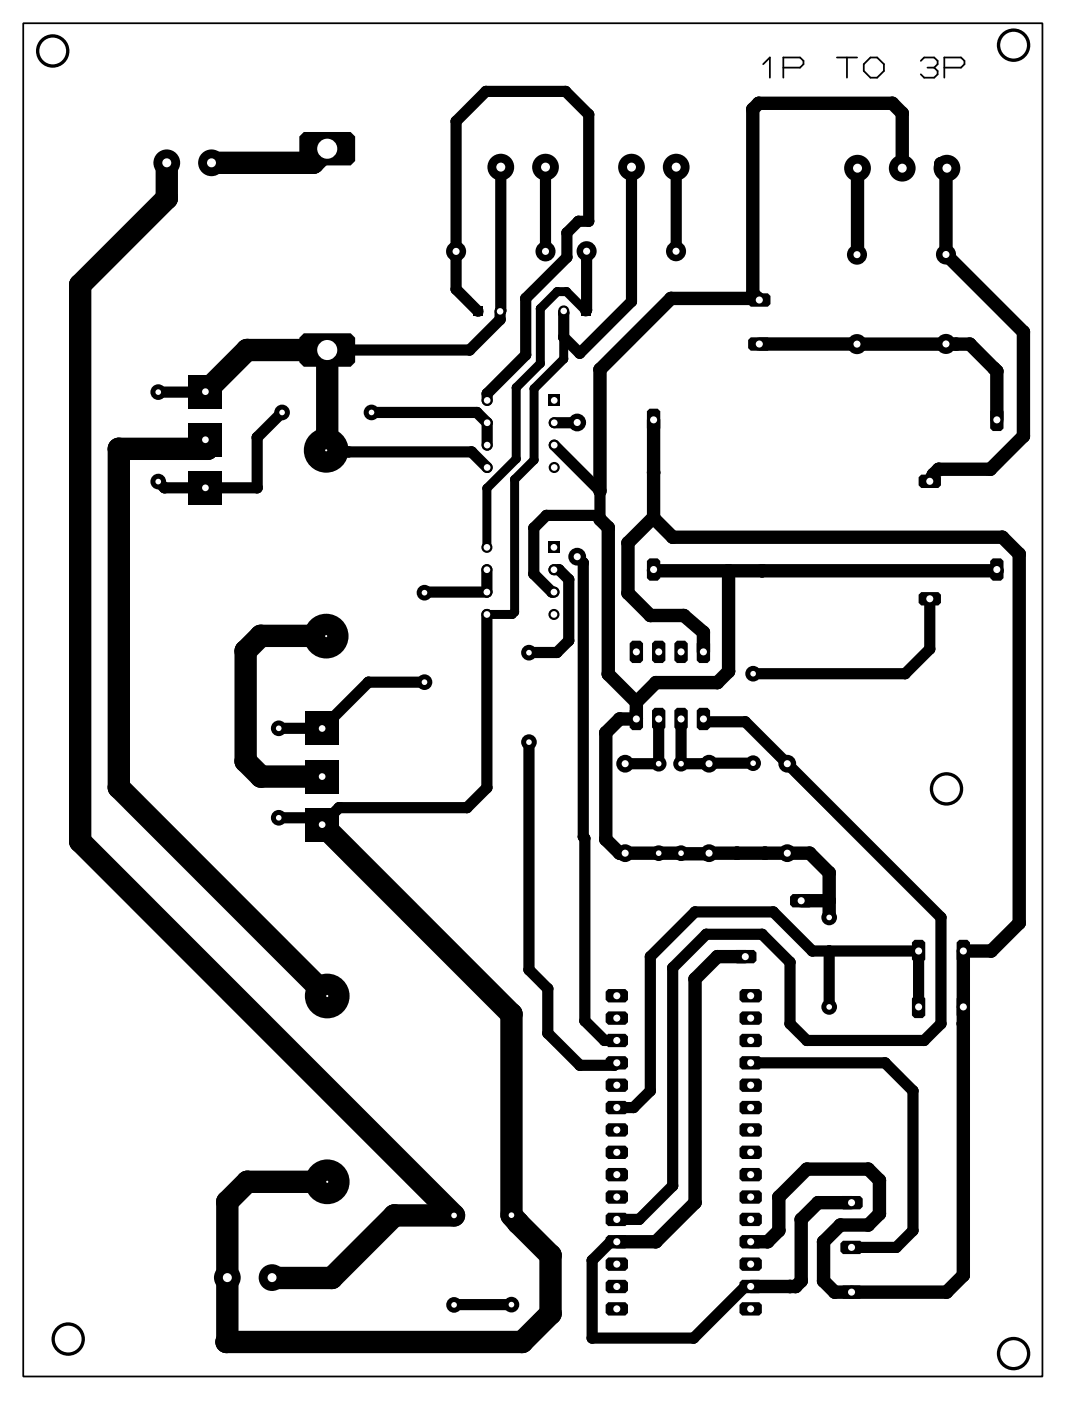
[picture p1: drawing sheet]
<svg xmlns="http://www.w3.org/2000/svg" width="121mm" height="159mm" viewBox="0 0 121 159" stroke-linecap="round" stroke-linejoin="round" font-family="sans-serif">
<g fill="none" stroke="#000" stroke-width="1.3">
<path d="M56.9 19v16.3l-.1 .1v.9l-3.4 3.4h-16.2M62 19v9.5M71.7 19v15.2l-5.8 5.9-1.9-1.8v-3M76.8 19v9.5M54.3 35.4l-2.5-2.6v-19l3.4-3.4h9.1l2.6 2.6v12.1h-1.2l-1.3 1.3v2.8l-4.7 4.7v6.4l-4.4 4.4v.8M66.6 28.5v6.7l-.1 .1M86.1 33.9l.2 .2M23.3 44.5h-5.3M32 46.8l-2.8 2.9v5.7h-10.5l-.7-.7M37.1 51.1h.1v.3l.1 .1zM37.2 51.1l2.4 .2h14l1.7 1.8M42.2 46.8h12l1.1 1.2v2.5"/>
<path d="M63 50.5l5.2 5.3v3.2l-.5-.5h-5.6l-1.5 1.5v5.2l2.1 2h.2M65.6 48h-2.6M48.2 77.5h-6.3l-5.3 5.2h-4.9M55.3 64.7v2.5h-7l-.1 .1M55.3 69.8v19.7l-2.2 2.2h-14.6l-1.9 1.9-.8-.7h-4.1M62.9 64.7h.6l1.1 1.1v7l-1.3 1.3h-3.2M65.6 63.2l.7 .7v31.1l.1 .2v20.7l2.3 2.3h1.4M105.6 68v5.7l-2.8 2.8h-17.2M60.1 84.3v25.8l2.1 2.2v5l3.7 3.7h3.9l.3-.3M74.8 81.6v5.1h-3.8M77.4 81.6v5.1h8.2M79.9 81.6v.4h4.8l22.2 22.2v12.1l-1.9 1.9h-13.3l-1.9-1.9v-7l-3.2-3.2h-6.4l-3.8 3.8v24.8l-3.8 3.8h-2.5"/>
<path d="M94.2 108v6.3M104.4 114.3v-6.3h-12.1l-4.4-4.4h-8.9l-5.1 5v15.3l-1.9 1.9h-1.9M85.3 120.7h15.3l3.1 3.2v15.8l-1.9 2h-5.1M58.1 148.2h-6.5M70.1 141h-.7l-2.1 2.1v8.9h11.5l5.9-5.9h.6"/>
</g>
<g fill="#000">
<path d="M79.5 80.4h.9l.3 .3v1.9l-.3 .3h-.9l-.3-.3v-1.9z" fill-rule="evenodd"/>
<circle cx="35.6" cy="18.5" r="1.27"/>
<circle cx="51.8" cy="13.8" r=".63"/>
<circle cx="55.2" cy="10.4" r=".63"/>
<circle cx="64.3" cy="10.4" r=".63"/>
<circle cx="66.9" cy="13" r=".63"/>
<circle cx="85.5" cy="12.4" r=".76"/>
<circle cx="86.2" cy="11.7" r=".76"/>
<circle cx="101.4" cy="11.7" r=".76"/>
<circle cx="102.5" cy="12.9" r=".76"/>
<circle cx="106.9" cy="18.6" r=".76"/>
<circle cx="107.5" cy="19.2" r=".76"/>
<circle cx="9.1" cy="32.4" r="1.27"/>
<circle cx="18.9" cy="22.5" r="1.27"/>
<circle cx="28.1" cy="39.8" r="1.27"/>
<circle cx="51.8" cy="32.9" r=".63"/>
<circle cx="53.4" cy="39.8" r=".63"/>
<circle cx="56.8" cy="36.3" r=".63"/>
<circle cx="56.9" cy="35.3" r=".63"/>
<circle cx="59.7" cy="33.9" r=".63"/>
<circle cx="61.4" cy="35" r=".51"/>
<circle cx="63.3" cy="33.1" r=".51"/>
<circle cx="64" cy="38.3" r=".51"/>
<circle cx="64" cy="38.3" r=".63"/>
<circle cx="64" cy="35.5" r=".63"/>
<circle cx="64.4" cy="33.1" r=".51"/>
<circle cx="64.4" cy="26.4" r=".63"/>
<circle cx="64.4" cy="29.2" r=".63"/>
<circle cx="65.7" cy="25.1" r=".63"/>
<circle cx="66.6" cy="35.2" r=".63"/>
<circle cx="66.9" cy="25.1" r=".63"/>
<circle cx="71.7" cy="34.2" r=".63"/>
<circle cx="76.2" cy="33.9" r=".76"/>
<circle cx="76.8" cy="28.5" r=".63"/>
<circle cx="85.5" cy="33.3" r=".76"/>
<circle cx="86.1" cy="33.9" r=".76"/>
<circle cx="86.1" cy="33.9" r=".63"/>
<circle cx="97.4" cy="39.1" r=".76"/>
<circle cx="97.4" cy="28.9" r=".76"/>
<circle cx="107.4" cy="39.1" r=".76"/>
<circle cx="108.6" cy="39.1" r=".76"/>
<circle cx="110.2" cy="39.1" r=".76"/>
<circle cx="116.3" cy="37.7" r=".76"/>
<circle cx="13.5" cy="51" r="1.27"/>
<circle cx="18.7" cy="55.4" r=".63"/>
<circle cx="23.3" cy="44.5" r=".63"/>
<circle cx="23.3" cy="55.4" r=".63"/>
<circle cx="23.6" cy="51" r="1.27"/>
<circle cx="23.9" cy="50.6" r="1.27"/>
<circle cx="29.2" cy="55.4" r=".63"/>
<circle cx="29.2" cy="49.7" r=".63"/>
<circle cx="37.2" cy="51.2" r="1.27"/>
<circle cx="37.2" cy="51.4" r=".63"/>
<circle cx="37.2" cy="51.2" r=".63"/>
<circle cx="37.3" cy="51.5" r=".63"/>
<circle cx="39.6" cy="51.3" r=".63"/>
<circle cx="53.6" cy="51.3" r=".63"/>
<circle cx="54.2" cy="46.8" r=".63"/>
<circle cx="55.3" cy="55.4" r=".51"/>
<circle cx="55.3" cy="44.7" r=".63"/>
<circle cx="58.5" cy="54.4" r=".51"/>
<circle cx="58.6" cy="44" r=".51"/>
<circle cx="58.6" cy="52.1" r=".51"/>
<circle cx="59.7" cy="40.3" r=".63"/>
<circle cx="60.6" cy="60" r=".63"/>
<circle cx="60.7" cy="44.1" r=".51"/>
<circle cx="60.7" cy="52.2" r=".51"/>
<circle cx="61.4" cy="41.3" r=".51"/>
<circle cx="62.1" cy="58.5" r=".63"/>
<circle cx="64" cy="40.8" r=".51"/>
<circle cx="65.6" cy="48" r=".63"/>
<circle cx="65.9" cy="40.1" r=".63"/>
<circle cx="67.7" cy="58.5" r=".63"/>
<circle cx="68.2" cy="55.8" r=".76"/>
<circle cx="68.2" cy="59" r=".76"/>
<circle cx="68.2" cy="42" r=".76"/>
<circle cx="68.2" cy="55.8" r=".63"/>
<circle cx="68.2" cy="59" r=".63"/>
<circle cx="69.1" cy="59.9" r=".76"/>
<circle cx="74.3" cy="53.7" r=".76"/>
<circle cx="74.3" cy="58.7" r=".76"/>
<circle cx="74.3" cy="58.8" r=".76"/>
<circle cx="106" cy="53.9" r=".76"/>
<circle cx="106.6" cy="53.3" r=".76"/>
<circle cx="112.5" cy="53.3" r=".76"/>
<circle cx="112.9" cy="41.8" r=".76"/>
<circle cx="113.3" cy="42.2" r=".76"/>
<circle cx="116.3" cy="49.5" r=".76"/>
<circle cx="27.9" cy="73.9" r="1.27"/>
<circle cx="29.6" cy="72.2" r="1.27"/>
<circle cx="37" cy="72.2" r="1.27"/>
<circle cx="41.9" cy="77.5" r=".63"/>
<circle cx="48.3" cy="67.2" r=".63"/>
<circle cx="58.2" cy="69.8" r=".51"/>
<circle cx="58.5" cy="69.5" r=".51"/>
<circle cx="60.1" cy="74.1" r=".63"/>
<circle cx="60.6" cy="65.2" r=".63"/>
<circle cx="62.7" cy="67.2" r=".63"/>
<circle cx="63.3" cy="74.1" r=".63"/>
<circle cx="63.5" cy="64.7" r=".63"/>
<circle cx="64.6" cy="72.8" r=".63"/>
<circle cx="64.6" cy="65.8" r=".63"/>
<circle cx="66.3" cy="63.9" r=".63"/>
<circle cx="69.1" cy="76.6" r=".76"/>
<circle cx="71.3" cy="67.4" r=".76"/>
<circle cx="71.3" cy="61.7" r=".76"/>
<circle cx="72.3" cy="79.8" r=".76"/>
<circle cx="73.9" cy="69.9" r=".76"/>
<circle cx="74.3" cy="64.8" r=".76"/>
<circle cx="74.5" cy="77.5" r=".76"/>
<circle cx="76.4" cy="61" r=".76"/>
<circle cx="77.7" cy="69.9" r=".76"/>
<circle cx="79.9" cy="71.8" r=".76"/>
<circle cx="81.5" cy="77.5" r=".76"/>
<circle cx="82.8" cy="76.3" r=".76"/>
<circle cx="82.8" cy="64.8" r=".76"/>
<circle cx="86.6" cy="64.8" r=".76"/>
<circle cx="102.8" cy="76.5" r=".63"/>
<circle cx="105.6" cy="73.7" r=".63"/>
<circle cx="113.3" cy="64.8" r=".76"/>
<circle cx="113.9" cy="61" r=".76"/>
<circle cx="115.8" cy="62.9" r=".76"/>
<circle cx="9.1" cy="95.6" r="1.27"/>
<circle cx="13.5" cy="89.4" r="1.27"/>
<circle cx="27.9" cy="86.5" r="1.27"/>
<circle cx="29.6" cy="88.2" r="1.27"/>
<circle cx="35.8" cy="92.9" r=".63"/>
<circle cx="36.6" cy="82.7" r=".63"/>
<circle cx="38.5" cy="91.7" r=".63"/>
<circle cx="53.1" cy="91.7" r=".63"/>
<circle cx="55.3" cy="89.5" r=".63"/>
<circle cx="66.3" cy="95" r=".63"/>
<circle cx="66.4" cy="95.2" r=".63"/>
<circle cx="68.8" cy="95.3" r=".76"/>
<circle cx="68.8" cy="83.2" r=".76"/>
<circle cx="70.4" cy="96.9" r=".76"/>
<circle cx="70.4" cy="81.7" r=".76"/>
<circle cx="77.4" cy="97" r=".76"/>
<circle cx="79.9" cy="82" r=".63"/>
<circle cx="79.9" cy="86.7" r=".63"/>
<circle cx="80.5" cy="97" r=".76"/>
<circle cx="80.6" cy="86.7" r=".63"/>
<circle cx="83.7" cy="96.9" r=".76"/>
<circle cx="84.7" cy="82" r=".63"/>
<circle cx="86.9" cy="96.9" r=".76"/>
<circle cx="92" cy="96.9" r=".76"/>
<circle cx="94.2" cy="99.1" r=".76"/>
<circle cx="58.1" cy="115.2" r="1.27"/>
<circle cx="60.1" cy="110.1" r=".63"/>
<circle cx="62.2" cy="117.3" r=".63"/>
<circle cx="62.2" cy="112.3" r=".63"/>
<circle cx="66.4" cy="115.9" r=".63"/>
<circle cx="68.7" cy="118.2" r=".63"/>
<circle cx="73.9" cy="108.6" r=".63"/>
<circle cx="76.4" cy="109.9" r=".63"/>
<circle cx="79" cy="111.2" r=".76"/>
<circle cx="79" cy="103.6" r=".63"/>
<circle cx="80.2" cy="106.1" r=".63"/>
<circle cx="81.5" cy="108.6" r=".76"/>
<circle cx="86.6" cy="106.1" r=".63"/>
<circle cx="87.9" cy="103.6" r=".63"/>
<circle cx="89.8" cy="109.3" r=".63"/>
<circle cx="89.8" cy="116.3" r=".63"/>
<circle cx="91.7" cy="118.2" r=".63"/>
<circle cx="92.3" cy="108" r=".63"/>
<circle cx="94.2" cy="102.3" r=".76"/>
<circle cx="94.2" cy="108" r=".63"/>
<circle cx="105" cy="118.2" r=".63"/>
<circle cx="106.9" cy="116.3" r=".63"/>
<circle cx="106.9" cy="104.2" r=".63"/>
<circle cx="109.4" cy="116.3" r=".76"/>
<circle cx="112.6" cy="108" r=".76"/>
<circle cx="115.8" cy="104.8" r=".76"/>
<circle cx="25.8" cy="136.5" r="1.27"/>
<circle cx="28.1" cy="134.2" r="1.27"/>
<circle cx="44.8" cy="138" r="1.27"/>
<circle cx="58.9" cy="138.9" r="1.27"/>
<circle cx="65.9" cy="121" r=".63"/>
<circle cx="69.8" cy="121" r=".63"/>
<circle cx="72" cy="125.8" r=".63"/>
<circle cx="72.6" cy="138.5" r=".63"/>
<circle cx="73.9" cy="123.9" r=".63"/>
<circle cx="76.4" cy="134.7" r=".63"/>
<circle cx="79" cy="136.6" r=".76"/>
<circle cx="88.5" cy="139.8" r=".76"/>
<circle cx="88.5" cy="135.9" r=".76"/>
<circle cx="91" cy="138.5" r=".76"/>
<circle cx="91.7" cy="132.8" r=".76"/>
<circle cx="92.9" cy="136.6" r=".76"/>
<circle cx="95.5" cy="139.1" r=".76"/>
<circle cx="98.6" cy="139.1" r=".76"/>
<circle cx="98.6" cy="132.8" r=".76"/>
<circle cx="99.9" cy="137.9" r=".76"/>
<circle cx="99.9" cy="134" r=".76"/>
<circle cx="100.6" cy="120.7" r=".63"/>
<circle cx="103.7" cy="139.8" r=".63"/>
<circle cx="103.7" cy="123.9" r=".63"/>
<circle cx="25.7" cy="152.4" r="1.27"/>
<circle cx="25.8" cy="152.3" r="1.27"/>
<circle cx="31" cy="145.1" r="1.27"/>
<circle cx="37.7" cy="145.1" r="1.27"/>
<circle cx="51.6" cy="148.2" r=".63"/>
<circle cx="59.3" cy="152.4" r="1.27"/>
<circle cx="62.5" cy="149.2" r="1.27"/>
<circle cx="62.5" cy="142.6" r="1.27"/>
<circle cx="67.3" cy="143.1" r=".63"/>
<circle cx="67.3" cy="152" r=".63"/>
<circle cx="69.4" cy="141" r=".63"/>
<circle cx="74.5" cy="141" r=".76"/>
<circle cx="78.8" cy="152" r=".63"/>
<circle cx="84.7" cy="146.1" r=".63"/>
<circle cx="87.2" cy="141" r=".76"/>
<circle cx="89.8" cy="146.1" r=".76"/>
<circle cx="90.4" cy="146.1" r=".76"/>
<circle cx="91" cy="145.5" r=".76"/>
<circle cx="93.6" cy="145.5" r=".76"/>
<circle cx="93.6" cy="141" r=".76"/>
<circle cx="94.8" cy="146.7" r=".76"/>
<circle cx="101.8" cy="141.7" r=".63"/>
<circle cx="107.5" cy="146.7" r=".76"/>
<circle cx="109.4" cy="144.8" r=".76"/>
</g>
<g fill="none" stroke="#000" stroke-width="1.5">
<path d="M97.4 19.1v9.8M102.5 19.1v-6.2l-1.1-1.2h-15.2l-.7 .7v20.9l.6 .6h-9.9l-8 8.1v13.8M107.6 19.1l-.7-.5 .6 .6v9.7l8.8 8.8v11.8l-3.8 3.8h-5.9l-.6 .6-.4 .8M86.3 39.1h23.9l3.1 3v5.6M68.2 59l.9 .9v16.7l3.2 3.1M74.3 47.7v11.1l2.1 2.2h37.5l1.9 1.9v41.9l-3.2 3.2h-3.2v36.8l-1.9 1.9h-12.7l-1.2-1.2v-4.5l1.9-1.9h3.1l1.3-1.3v-3.8l-1.3-1.2h-6.9l-3.2 3.1v3.8l-1.3 1.3h-1.9M74.3 58.7l-3 2.9v5.8l2.6 2.5h3.8l2.2 1.9v2.2M72.3 79.7v1.9h-1.9l-1.6 1.6v12.1l1.6 1.6h7v.1l14.6-.1 2.2 2.2v5.1M74.3 64.7v.1h39v-.1M82.8 64.8v11.4l-1.3 1.3h-7l-2.2 2.2M84.7 108.6h-3.2l-2.5 2.6v25.4l-4.5 4.4h-4.4M91 102.3h3.2"/>
<path d="M96.7 136.6h-3.8l-1.9 1.9v7l-.6 .6h-5.1"/>
</g>
<path d="M18.9 18.5v4l-9.8 9.9v63.1l42.5 42.5h-6.8l-7.1 7.1h-6.8M37.2 16.9l-1.6 1.6h-11.6M23.3 44.5l4.8-4.8h9.1v11.4M23.3 49.9l.6 .7-.3 .4h-10.1v38.4l23.7 23.7M37.1 72.2h-7.5l-1.7 1.7v12.5l1.7 1.8h7M36.6 93.6l21.5 21.6v22.8l.8 .9 3.6 3.7v6.6l-3.2 3.2h-33.6l.1-.1v-15.8l2.3-2.3h9.1" fill="none" stroke="#000" stroke-width="2.5"/>
<path d="M64 38.3v2.5l-3.3 3.3v8.1l-2.2 2.2v15.1l-.3 .3h-2.9M66.5 35.3l-2.1-2.2h-1.1l-1.9 1.9v6.3l-2.8 2.7v8.1l-3.3 3.3v6.8" fill="none" stroke="#000" stroke-width="1"/>
<circle cx="79.9" cy="81.6" r=".4" fill="#fff"/>
<path d="M76.9 80.4h.9l.3 .3v1.9l-.3 .3h-.9l-.3-.3v-1.9z" fill-rule="evenodd" fill="#000"/>
<circle cx="77.4" cy="81.6" r=".4" fill="#fff"/>
<path d="M74.4 80.4h.9l.3 .3v1.9l-.3 .3h-.9l-.3-.3v-1.9z" fill-rule="evenodd" fill="#000"/>
<circle cx="74.8" cy="81.6" r=".4" fill="#fff"/>
<path d="M71.8 80.4h1l.3 .3v1.9l-.3 .3h-1l-.3-.3v-1.9z" fill-rule="evenodd" fill="#000"/>
<circle cx="72.3" cy="81.6" r=".4" fill="#fff"/>
<path d="M71.8 72.8h1l.3 .3v1.9l-.3 .3h-1l-.3-.3v-1.9z" fill-rule="evenodd" fill="#000"/>
<circle cx="72.3" cy="74" r=".4" fill="#fff"/>
<path d="M74.4 72.8h.9l.3 .3v1.9l-.3 .3h-.9l-.3-.3v-1.9z" fill-rule="evenodd" fill="#000"/>
<circle cx="74.8" cy="74" r=".4" fill="#fff"/>
<path d="M76.9 72.8h.9l.3 .3v1.9l-.3 .3h-.9l-.3-.3v-1.9z" fill-rule="evenodd" fill="#000"/>
<circle cx="77.4" cy="74" r=".4" fill="#fff"/>
<path d="M79.5 72.8h.9l.3 .3v1.9l-.3 .3h-.9l-.3-.3v-1.9z" fill-rule="evenodd" fill="#000"/>
<circle cx="79.9" cy="74" r=".4" fill="#fff"/>
<circle cx="77.4" cy="96.9" r=".89" fill="#000"/>
<circle cx="77.4" cy="96.9" r=".32" fill="#fff"/>
<circle cx="77.4" cy="86.7" r=".89" fill="#000"/>
<circle cx="77.4" cy="86.7" r=".32" fill="#fff"/>
<circle cx="74.8" cy="86.7" r=".89" fill="#000"/>
<circle cx="74.8" cy="86.7" r=".32" fill="#fff"/>
<circle cx="74.8" cy="96.9" r=".89" fill="#000"/>
<circle cx="74.8" cy="96.9" r=".32" fill="#fff"/>
<circle cx="107.5" cy="28.9" r="1.14" fill="#000"/>
<circle cx="107.5" cy="28.9" r=".4" fill="#fff"/>
<circle cx="107.5" cy="39.1" r="1.14" fill="#000"/>
<circle cx="107.5" cy="39.1" r=".4" fill="#fff"/>
<circle cx="97.4" cy="28.9" r="1.14" fill="#000"/>
<circle cx="97.4" cy="28.9" r=".4" fill="#fff"/>
<circle cx="97.4" cy="39.1" r="1.14" fill="#000"/>
<circle cx="97.4" cy="39.1" r=".4" fill="#fff"/>
<path d="M85.3 38.3h1.9l.3 .3v.9l-.3 .3h-1.9l-.3-.3v-.9z" fill-rule="evenodd" fill="#000"/>
<circle cx="86.3" cy="39.1" r=".4" fill="#fff"/>
<path d="M85.3 33.3h1.9l.3 .3v.9l-.3 .3h-1.9l-.3-.3v-.9z" fill-rule="evenodd" fill="#000"/>
<circle cx="86.3" cy="34.1" r=".4" fill="#fff"/>
<circle cx="80.6" cy="86.7" r="1.01" fill="#000"/>
<circle cx="80.6" cy="86.7" r=".4" fill="#fff"/>
<circle cx="80.6" cy="96.9" r="1.01" fill="#000"/>
<circle cx="80.6" cy="96.9" r=".4" fill="#fff"/>
<circle cx="71" cy="86.7" r="1.01" fill="#000"/>
<circle cx="71" cy="86.7" r=".4" fill="#fff"/>
<circle cx="71" cy="96.9" r="1.01" fill="#000"/>
<circle cx="71" cy="96.9" r=".4" fill="#fff"/>
<circle cx="89.4" cy="86.7" r="1.01" fill="#000"/>
<circle cx="89.4" cy="86.7" r=".4" fill="#fff"/>
<circle cx="89.4" cy="96.9" r="1.01" fill="#000"/>
<circle cx="89.4" cy="96.9" r=".4" fill="#fff"/>
<path d="M69.1 147.9h1.9l.3 .3v.9l-.3 .3h-1.9l-.3-.3v-.9z" fill-rule="evenodd" fill="#000"/>
<circle cx="70.1" cy="148.6" r=".4" fill="#fff"/>
<path d="M69.1 145.3h1.9l.3 .3v1l-.3 .3h-1.9l-.3-.3v-1z" fill-rule="evenodd" fill="#000"/>
<circle cx="70.1" cy="146.1" r=".4" fill="#fff"/>
<path d="M69.1 142.8h1.9l.3 .3v.9l-.3 .3h-1.9l-.3-.3v-.9z" fill-rule="evenodd" fill="#000"/>
<circle cx="70.1" cy="143.6" r=".4" fill="#fff"/>
<path d="M69.1 140.3h1.9l.3 .3v.9l-.3 .3h-1.9l-.3-.3v-.9z" fill-rule="evenodd" fill="#000"/>
<circle cx="70.1" cy="141" r=".4" fill="#fff"/>
<path d="M69.1 137.7h1.9l.3 .3v.9l-.3 .3h-1.9l-.3-.3v-.9z" fill-rule="evenodd" fill="#000"/>
<circle cx="70.1" cy="138.5" r=".4" fill="#fff"/>
<path d="M69.1 135.2h1.9l.3 .3v.9l-.3 .3h-1.9l-.3-.3v-.9z" fill-rule="evenodd" fill="#000"/>
<circle cx="70.1" cy="135.9" r=".4" fill="#fff"/>
<path d="M69.1 132.6h1.9l.3 .3v1l-.3 .3h-1.9l-.3-.3v-1z" fill-rule="evenodd" fill="#000"/>
<circle cx="70.1" cy="133.4" r=".4" fill="#fff"/>
<path d="M69.1 130.1h1.9l.3 .3v.9l-.3 .3h-1.9l-.3-.3v-.9z" fill-rule="evenodd" fill="#000"/>
<circle cx="70.1" cy="130.9" r=".4" fill="#fff"/>
<path d="M69.1 127.6h1.9l.3 .3v.9l-.3 .3h-1.9l-.3-.3v-.9z" fill-rule="evenodd" fill="#000"/>
<circle cx="70.1" cy="128.3" r=".4" fill="#fff"/>
<path d="M69.1 125h1.9l.3 .3v.9l-.3 .3h-1.9l-.3-.3v-.9z" fill-rule="evenodd" fill="#000"/>
<circle cx="70.1" cy="125.8" r=".4" fill="#fff"/>
<path d="M69.1 122.5h1.9l.3 .3v.9l-.3 .3h-1.9l-.3-.3v-.9z" fill-rule="evenodd" fill="#000"/>
<circle cx="70.1" cy="123.2" r=".4" fill="#fff"/>
<path d="M69.1 119.9h1.9l.3 .3v1l-.3 .3h-1.9l-.3-.3v-1z" fill-rule="evenodd" fill="#000"/>
<circle cx="70.1" cy="120.7" r=".4" fill="#fff"/>
<path d="M69.1 117.4h1.9l.3 .3v.9l-.3 .3h-1.9l-.3-.3v-.9z" fill-rule="evenodd" fill="#000"/>
<circle cx="70.1" cy="118.2" r=".4" fill="#fff"/>
<path d="M69.1 114.9h1.9l.3 .3v.9l-.3 .3h-1.9l-.3-.3v-.9z" fill-rule="evenodd" fill="#000"/>
<circle cx="70.1" cy="115.6" r=".4" fill="#fff"/>
<path d="M69.1 112.3h1.9l.3 .3v.9l-.3 .3h-1.9l-.3-.3v-.9z" fill-rule="evenodd" fill="#000"/>
<circle cx="70.1" cy="113.1" r=".4" fill="#fff"/>
<path d="M84.3 112.3h2l.3 .3v.9l-.3 .3h-2l-.3-.3v-.9z" fill-rule="evenodd" fill="#000"/>
<circle cx="85.3" cy="113.1" r=".4" fill="#fff"/>
<path d="M84.3 114.9h2l.3 .3v.9l-.3 .3h-2l-.3-.3v-.9z" fill-rule="evenodd" fill="#000"/>
<circle cx="85.3" cy="115.6" r=".4" fill="#fff"/>
<path d="M84.3 117.4h2l.3 .3v.9l-.3 .3h-2l-.3-.3v-.9z" fill-rule="evenodd" fill="#000"/>
<circle cx="85.3" cy="118.2" r=".4" fill="#fff"/>
<path d="M84.3 119.9h2l.3 .3v1l-.3 .3h-2l-.3-.3v-1z" fill-rule="evenodd" fill="#000"/>
<circle cx="85.3" cy="120.7" r=".4" fill="#fff"/>
<path d="M84.3 122.5h2l.3 .3v.9l-.3 .3h-2l-.3-.3v-.9z" fill-rule="evenodd" fill="#000"/>
<circle cx="85.3" cy="123.2" r=".4" fill="#fff"/>
<path d="M84.3 125h2l.3 .3v.9l-.3 .3h-2l-.3-.3v-.9z" fill-rule="evenodd" fill="#000"/>
<circle cx="85.3" cy="125.8" r=".4" fill="#fff"/>
<path d="M84.3 127.6h2l.3 .3v.9l-.3 .3h-2l-.3-.3v-.9z" fill-rule="evenodd" fill="#000"/>
<circle cx="85.3" cy="128.3" r=".4" fill="#fff"/>
<path d="M84.3 130.1h2l.3 .3v.9l-.3 .3h-2l-.3-.3v-.9z" fill-rule="evenodd" fill="#000"/>
<circle cx="85.3" cy="130.9" r=".4" fill="#fff"/>
<path d="M84.3 132.6h2l.3 .3v1l-.3 .3h-2l-.3-.3v-1z" fill-rule="evenodd" fill="#000"/>
<circle cx="85.3" cy="133.4" r=".4" fill="#fff"/>
<path d="M84.3 135.2h2l.3 .3v.9l-.3 .3h-2l-.3-.3v-.9z" fill-rule="evenodd" fill="#000"/>
<circle cx="85.3" cy="135.9" r=".4" fill="#fff"/>
<path d="M84.3 137.7h2l.3 .3v.9l-.3 .3h-2l-.3-.3v-.9z" fill-rule="evenodd" fill="#000"/>
<circle cx="85.3" cy="138.5" r=".4" fill="#fff"/>
<path d="M84.3 140.3h2l.3 .3v.9l-.3 .3h-2l-.3-.3v-.9z" fill-rule="evenodd" fill="#000"/>
<circle cx="85.3" cy="141" r=".4" fill="#fff"/>
<path d="M84.3 142.8h2l.3 .3v.9l-.3 .3h-2l-.3-.3v-.9z" fill-rule="evenodd" fill="#000"/>
<circle cx="85.3" cy="143.6" r=".4" fill="#fff"/>
<path d="M84.3 145.3h2l.3 .3v1l-.3 .3h-2l-.3-.3v-1z" fill-rule="evenodd" fill="#000"/>
<circle cx="85.3" cy="146.1" r=".4" fill="#fff"/>
<path d="M84.3 147.9h2l.3 .3v.9l-.3 .3h-2l-.3-.3v-.9z" fill-rule="evenodd" fill="#000"/>
<circle cx="85.3" cy="148.6" r=".4" fill="#fff"/>
<path d="M95.8 135.8h1.9l.3 .3v.9l-.3 .3h-1.9l-.3-.3v-.9z" fill-rule="evenodd" fill="#000"/>
<circle cx="96.7" cy="136.6" r=".4" fill="#fff"/>
<path d="M95.8 140.9h1.9l.3 .3v.9l-.3 .3h-1.9l-.3-.3v-.9z" fill-rule="evenodd" fill="#000"/>
<circle cx="96.7" cy="141.7" r=".4" fill="#fff"/>
<path d="M95.8 146h1.9l.3 .3v.9l-.3 .3h-1.9l-.3-.3v-.9z" fill-rule="evenodd" fill="#000"/>
<circle cx="96.7" cy="146.7" r=".4" fill="#fff"/>
<circle cx="94.2" cy="114.4" r=".89" fill="#000"/>
<circle cx="94.2" cy="114.3" r=".32" fill="#fff"/>
<circle cx="94.2" cy="104.2" r=".89" fill="#000"/>
<circle cx="94.2" cy="104.2" r=".32" fill="#fff"/>
<path d="M109 106.7h.9l.3 .3v2l-.3 .3h-.9l-.3-.3v-2z" fill-rule="evenodd" fill="#000"/>
<circle cx="109.4" cy="108" r=".4" fill="#fff"/>
<path d="M109 113.1h.9l.3 .3v1.9l-.3 .3h-.9l-.3-.3v-1.9z" fill-rule="evenodd" fill="#000"/>
<circle cx="109.4" cy="114.3" r=".4" fill="#fff"/>
<path d="M103.9 106.7h.9l.3 .3v2l-.3 .3h-.9l-.3-.3v-2z" fill-rule="evenodd" fill="#000"/>
<circle cx="104.4" cy="108" r=".4" fill="#fff"/>
<path d="M103.9 113.1h.9l.3 .3v1.9l-.3 .3h-.9l-.3-.3v-1.9z" fill-rule="evenodd" fill="#000"/>
<circle cx="104.4" cy="114.3" r=".4" fill="#fff"/>
<path d="M112.8 46.4h.9l.3 .3v1.9l-.3 .3h-.9l-.3-.3v-1.9z" fill-rule="evenodd" fill="#000"/>
<circle cx="113.3" cy="47.7" r=".4" fill="#fff"/>
<path d="M112.8 63.4h.9l.3 .3v1.9l-.3 .3h-.9l-.3-.3v-1.9z" fill-rule="evenodd" fill="#000"/>
<circle cx="113.3" cy="64.7" r=".4" fill="#fff"/>
<path d="M73.8 46.4h.9l.3 .3v1.9l-.3 .3h-.9l-.3-.3v-1.9z" fill-rule="evenodd" fill="#000"/>
<circle cx="74.3" cy="47.7" r=".4" fill="#fff"/>
<path d="M73.8 63.4h.9l.3 .3v1.9l-.3 .3h-.9l-.3-.3v-1.9z" fill-rule="evenodd" fill="#000"/>
<circle cx="74.3" cy="64.7" r=".4" fill="#fff"/>
<path d="M83.7 107.9h1.9l.3 .3v.9l-.3 .3h-1.9l-.3-.3v-.9z" fill-rule="evenodd" fill="#000"/>
<circle cx="84.7" cy="108.6" r=".4" fill="#fff"/>
<path d="M90.1 101.5h1.9l.3 .3v.9l-.3 .3h-1.9l-.3-.3v-.9z" fill-rule="evenodd" fill="#000"/>
<circle cx="91" cy="102.3" r=".4" fill="#fff"/>
<circle cx="85.6" cy="76.5" r=".89" fill="#000"/>
<circle cx="85.6" cy="76.5" r=".32" fill="#fff"/>
<circle cx="85.6" cy="86.7" r=".89" fill="#000"/>
<circle cx="85.6" cy="86.7" r=".32" fill="#fff"/>
<path d="M104.7 67.2h1.9l.3 .3v1l-.3 .3h-1.9l-.3-.3v-1z" fill-rule="evenodd" fill="#000"/>
<circle cx="105.6" cy="68" r=".4" fill="#fff"/>
<path d="M104.7 53.9h1.9l.3 .3v.9l-.3 .3h-1.9l-.3-.3v-.9z" fill-rule="evenodd" fill="#000"/>
<circle cx="105.6" cy="54.7" r=".4" fill="#fff"/>
<circle cx="6" cy="5.8" r="1.9" fill="#000"/>
<circle cx="6" cy="5.8" r="1.52" fill="#fff"/>
<circle cx="115.2" cy="5.1" r="1.9" fill="#000"/>
<circle cx="115.2" cy="5.1" r="1.52" fill="#fff"/>
<circle cx="115.2" cy="153.7" r="1.9" fill="#000"/>
<circle cx="115.2" cy="153.7" r="1.52" fill="#fff"/>
<circle cx="7.7" cy="152.1" r="1.9" fill="#000"/>
<circle cx="7.7" cy="152.1" r="1.52" fill="#fff"/>
<circle cx="107.5" cy="89.6" r="1.9" fill="#000"/>
<circle cx="107.5" cy="89.6" r="1.52" fill="#fff"/>
<circle cx="107.6" cy="19.1" r="1.52" fill="#000"/>
<circle cx="107.6" cy="19.1" r=".51" fill="#fff"/>
<circle cx="102.5" cy="19.1" r="1.52" fill="#000"/>
<circle cx="102.5" cy="19.1" r=".51" fill="#fff"/>
<circle cx="97.4" cy="19.1" r="1.52" fill="#000"/>
<circle cx="97.4" cy="19.1" r=".51" fill="#fff"/>
<circle cx="24" cy="18.5" r="1.52" fill="#000"/>
<circle cx="24" cy="18.5" r=".51" fill="#fff"/>
<circle cx="18.9" cy="18.5" r="1.52" fill="#000"/>
<circle cx="18.9" cy="18.5" r=".51" fill="#fff"/>
<circle cx="76.8" cy="19" r="1.52" fill="#000"/>
<circle cx="76.8" cy="19" r=".51" fill="#fff"/>
<circle cx="71.7" cy="19" r="1.52" fill="#000"/>
<circle cx="71.7" cy="19" r=".51" fill="#fff"/>
<circle cx="62" cy="19" r="1.52" fill="#000"/>
<circle cx="62" cy="19" r=".51" fill="#fff"/>
<circle cx="56.9" cy="19" r="1.52" fill="#000"/>
<circle cx="56.9" cy="19" r=".51" fill="#fff"/>
<circle cx="76.8" cy="28.5" r="1.14" fill="#000"/>
<circle cx="76.8" cy="28.5" r=".4" fill="#fff"/>
<circle cx="66.6" cy="28.5" r="1.14" fill="#000"/>
<circle cx="66.6" cy="28.5" r=".4" fill="#fff"/>
<circle cx="62" cy="28.6" r="1.14" fill="#000"/>
<circle cx="62" cy="28.5" r=".4" fill="#fff"/>
<circle cx="51.8" cy="28.6" r="1.14" fill="#000"/>
<circle cx="51.8" cy="28.5" r=".4" fill="#fff"/>
<path d="M66 34.7h1.1v1.2h-1.1z" fill="#000"/>
<circle cx="64" cy="35.3" r=".56" fill="#000"/>
<circle cx="64" cy="35.3" r=".37" fill="#fff"/>
<path d="M53.8 34.8h1.1v1.1h-1.1z" fill="#000"/>
<circle cx="56.8" cy="35.4" r=".56" fill="#000"/>
<circle cx="56.8" cy="35.4" r=".37" fill="#fff"/>
<path d="M34.5 15h5.3l.5 .5v2.8l-.5 .5h-5.3l-.5-.5v-2.8z" fill-rule="evenodd" fill="#000"/>
<circle cx="37.2" cy="16.9" r="1.14" fill="#fff"/>
<path d="M34.5 37.8h5.3l.5 .6v2.7l-.5 .5h-5.3l-.5-.5v-2.7z" fill-rule="evenodd" fill="#000"/>
<circle cx="37.2" cy="39.8" r="1.14" fill="#fff"/>
<circle cx="37.1" cy="51.1" r="2.54" fill="#000"/>
<circle cx="37.1" cy="51.1" r=".12" fill="#fff"/>
<circle cx="37.1" cy="72.2" r="2.54" fill="#000"/>
<circle cx="37.1" cy="72.2" r=".12" fill="#fff"/>
<path d="M62.3 61.5h1.3v1.3h-1.3z" fill="#000"/>
<circle cx="62.9" cy="62.2" r=".38" fill="#fff"/>
<circle cx="62.9" cy="64.7" r=".63" fill="#000"/>
<circle cx="62.9" cy="64.7" r=".38" fill="#fff"/>
<circle cx="62.9" cy="67.2" r=".63" fill="#000"/>
<circle cx="62.9" cy="67.2" r=".38" fill="#fff"/>
<circle cx="62.9" cy="69.8" r=".63" fill="#000"/>
<circle cx="62.9" cy="69.8" r=".38" fill="#fff"/>
<circle cx="55.3" cy="69.8" r=".63" fill="#000"/>
<circle cx="55.3" cy="69.8" r=".38" fill="#fff"/>
<circle cx="55.3" cy="67.2" r=".63" fill="#000"/>
<circle cx="55.3" cy="67.2" r=".38" fill="#fff"/>
<circle cx="55.3" cy="64.7" r=".63" fill="#000"/>
<circle cx="55.3" cy="64.7" r=".38" fill="#fff"/>
<circle cx="55.3" cy="62.2" r=".63" fill="#000"/>
<circle cx="55.3" cy="62.2" r=".38" fill="#fff"/>
<path d="M62.3 44.8h1.3v1.3h-1.3z" fill="#000"/>
<circle cx="63" cy="45.5" r=".38" fill="#fff"/>
<circle cx="63" cy="48" r=".63" fill="#000"/>
<circle cx="63" cy="48" r=".38" fill="#fff"/>
<circle cx="63" cy="50.6" r=".63" fill="#000"/>
<circle cx="63" cy="50.5" r=".38" fill="#fff"/>
<circle cx="63" cy="53.1" r=".63" fill="#000"/>
<circle cx="63" cy="53.1" r=".38" fill="#fff"/>
<circle cx="55.3" cy="53.1" r=".63" fill="#000"/>
<circle cx="55.3" cy="53.1" r=".38" fill="#fff"/>
<circle cx="55.3" cy="50.6" r=".63" fill="#000"/>
<circle cx="55.3" cy="50.5" r=".38" fill="#fff"/>
<circle cx="55.3" cy="48" r=".63" fill="#000"/>
<circle cx="55.3" cy="48" r=".38" fill="#fff"/>
<circle cx="55.3" cy="45.5" r=".63" fill="#000"/>
<circle cx="55.3" cy="45.5" r=".38" fill="#fff"/>
<circle cx="60.1" cy="84.3" r=".89" fill="#000"/>
<circle cx="60.1" cy="84.3" r=".32" fill="#fff"/>
<circle cx="60.1" cy="74.1" r=".89" fill="#000"/>
<circle cx="60.1" cy="74.1" r=".32" fill="#fff"/>
<circle cx="65.6" cy="48" r="1.01" fill="#000"/>
<circle cx="65.6" cy="48" r=".4" fill="#fff"/>
<circle cx="65.6" cy="63.2" r="1.01" fill="#000"/>
<circle cx="65.6" cy="63.2" r=".4" fill="#fff"/>
<path d="M34.7 80.8h3.8v3.8h-3.8z" fill="#000"/>
<circle cx="36.6" cy="82.7" r=".38" fill="#fff"/>
<path d="M34.7 86.3h3.8v3.8h-3.8z" fill="#000"/>
<circle cx="36.6" cy="88.2" r=".38" fill="#fff"/>
<path d="M34.7 91.7h3.8v3.8h-3.8z" fill="#000"/>
<circle cx="36.6" cy="93.6" r=".38" fill="#fff"/>
<path d="M21.4 53.5h3.8v3.8h-3.8z" fill="#000"/>
<circle cx="23.3" cy="55.4" r=".38" fill="#fff"/>
<path d="M21.4 48h3.8v3.8h-3.8z" fill="#000"/>
<circle cx="23.3" cy="49.9" r=".38" fill="#fff"/>
<path d="M21.4 42.6h3.8v3.8h-3.8z" fill="#000"/>
<circle cx="23.3" cy="44.5" r=".38" fill="#fff"/>
<circle cx="30.9" cy="145.1" r="1.52" fill="#000"/>
<circle cx="30.9" cy="145.1" r=".51" fill="#fff"/>
<circle cx="25.8" cy="145.1" r="1.52" fill="#000"/>
<circle cx="25.8" cy="145.1" r=".51" fill="#fff"/>
<circle cx="58.1" cy="138" r=".89" fill="#000"/>
<circle cx="58.1" cy="138" r=".32" fill="#fff"/>
<circle cx="58.1" cy="148.2" r=".89" fill="#000"/>
<circle cx="58.1" cy="148.2" r=".32" fill="#fff"/>
<circle cx="51.6" cy="148.2" r=".89" fill="#000"/>
<circle cx="51.6" cy="148.2" r=".32" fill="#fff"/>
<circle cx="51.6" cy="138" r=".89" fill="#000"/>
<circle cx="51.6" cy="138" r=".32" fill="#fff"/>
<circle cx="31.7" cy="92.9" r=".89" fill="#000"/>
<circle cx="31.7" cy="92.9" r=".32" fill="#fff"/>
<circle cx="31.7" cy="82.7" r=".89" fill="#000"/>
<circle cx="31.7" cy="82.7" r=".32" fill="#fff"/>
<circle cx="18" cy="44.5" r=".89" fill="#000"/>
<circle cx="18" cy="44.5" r=".32" fill="#fff"/>
<circle cx="18" cy="54.7" r=".89" fill="#000"/>
<circle cx="18" cy="54.7" r=".32" fill="#fff"/>
<circle cx="48.2" cy="67.3" r=".89" fill="#000"/>
<circle cx="48.2" cy="67.3" r=".32" fill="#fff"/>
<circle cx="48.2" cy="77.5" r=".89" fill="#000"/>
<circle cx="48.2" cy="77.5" r=".32" fill="#fff"/>
<circle cx="42.2" cy="46.8" r=".89" fill="#000"/>
<circle cx="42.2" cy="46.8" r=".32" fill="#fff"/>
<circle cx="32" cy="46.8" r=".89" fill="#000"/>
<circle cx="32" cy="46.8" r=".32" fill="#fff"/>
<circle cx="37.2" cy="134.2" r="2.54" fill="#000"/>
<circle cx="37.2" cy="134.2" r=".12" fill="#fff"/>
<circle cx="37.2" cy="113.1" r="2.54" fill="#000"/>
<circle cx="37.2" cy="113.1" r=".12" fill="#fff"/>
<path d="M2.6 2.6h115.8v153.7h-115.8zM86.7 7.3l.8-.8v2.3M89 7.7h1.9l.4-.4v-.4l-.4-.4h-1.9v2.3M95.1 6.5h2.3M96.2 6.5v2.3M98.1 7.3l.8-.8h.8l.7 .8v.8l-.7 .7h-.8l-.8-.7zM104.6 6.9l.4-.4h1.1l.4 .4v.4l-.4 .4M105.4 7.7h.7M106.1 7.7l.4 .4v.3l-.4 .4h-1.1l-.4-.4M107.3 7.7h1.9l.4-.4v-.4l-.4-.4h-1.9v2.3" fill="none" stroke="#000" stroke-width=".2"/>
</svg>
